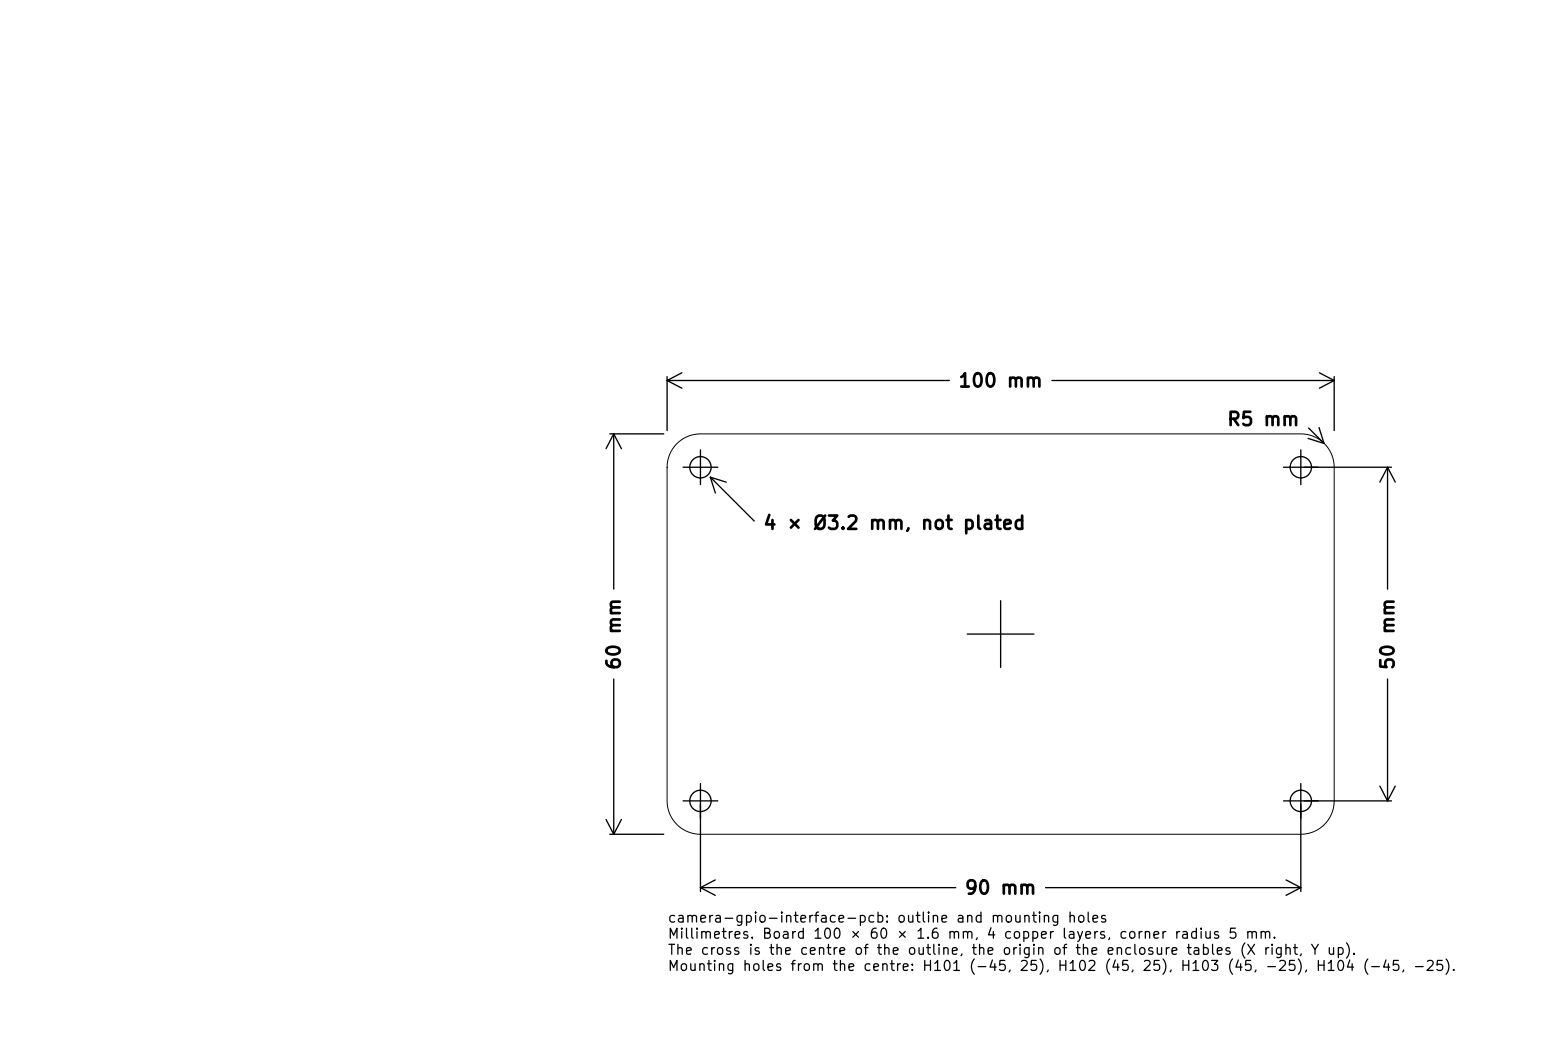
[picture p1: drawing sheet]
<svg xmlns="http://www.w3.org/2000/svg" width="234mm" height="159mm" viewBox="0 0 234 159" stroke-linecap="round" stroke-linejoin="round" font-family="sans-serif">
<defs><g id="words">
<g font-size="2">
<text x="143.5" y="58.5">100 mm</text>
<text x="183.8" y="64.3">R5 mm</text>
<text x="114.3" y="79.9">4 × Ø3.2 mm, not plated</text>
<text x="93.5" y="100.6" transform="rotate(-90 93.5 100.6)">60 mm</text>
<text x="209.5" y="100.6" transform="rotate(-90 209.5 100.6)">50 mm</text>
<text x="144.5" y="134.5">90 mm</text>
</g>
<g font-size="1.5">
<text x="100" y="138.6">camera-gpio-interface-pcb: outline and mounting holes</text>
<text x="100" y="141.1">Millimetres. Board 100 × 60 × 1.6 mm, 4 copper layers, corner radius 5 mm.</text>
<text x="100" y="143.5">The cross is the centre of the outline, the origin of the enclosure tables (X right, Y up).</text>
<text x="100" y="145.9">Mounting holes from the centre: H101 (-45, 25), H102 (45, 25), H103 (45, -25), H104 (-45, -25).</text>
</g>
</g></defs>
<path d="M101.5 66.5a5 5 0 0 1 3.5-1.5h90a5 5 0 0 1 5 5v50a5 5 0 0 1-5 5h-90a5 5 0 0 1-5-5v-50a5 5 0 0 1 1.5-3.5z" fill="none" stroke="#000" stroke-width=".15"/>
<g fill="none" stroke="#000" stroke-width=".2">
<path d="M100 56.4v8.1M100 57h42.3M100 57l2.2 1.2M102.2 55.9l-2.2 1.1M157.7 57h42.3M197.8 55.9l2.2 1.1M200 56.4v8.1M200 57l-2.2 1.2M91.4 65h8.1M92 65v23.3M92 65l1.2 2.2M92 65l-1.2 2.2"/>
<path d="M102.4 70h5.2M105 67.4v5.2M106.5 71.5l6.6 6.6M106.5 71.5l2.4 .8M106.5 71.5l.7 2.4M192.4 70h16.2M195 67.4v5.2M196.1 65.7l2.4 .8M196.2 64.1l2.3 2.4M197.7 64.1l.8 2.4M208 70v18.3M208 70l1.2 2.2"/>
<path d="M208 70l-1.2 2.2M145 95h10M150 90v10M92 101.8v23.2M105 117.4v16.2M195 117.4v16.2M206.8 117.8l1.2 2.2M208 101.8v18.2M209.2 117.8l-1.2 2.2M90.8 122.8l1.2 2.2M91.4 125h8.1M93.2 122.8l-1.2 2.2"/>
<path d="M102.4 120h5.2M105 133h38.3M105 133l2.2 1.2M107.2 131.9l-2.2 1.1M156.7 133h38.3M192.4 120h16.2M192.8 131.9l2.2 1.1M195 133l-2.2 1.2"/>
<circle cx="105" cy="70" r="1.6"/>
<circle cx="195" cy="70" r="1.6"/>
<circle cx="105" cy="120" r="1.6"/>
<circle cx="195" cy="120" r="1.6"/>
</g>
<use href="#words"/>
</svg>
